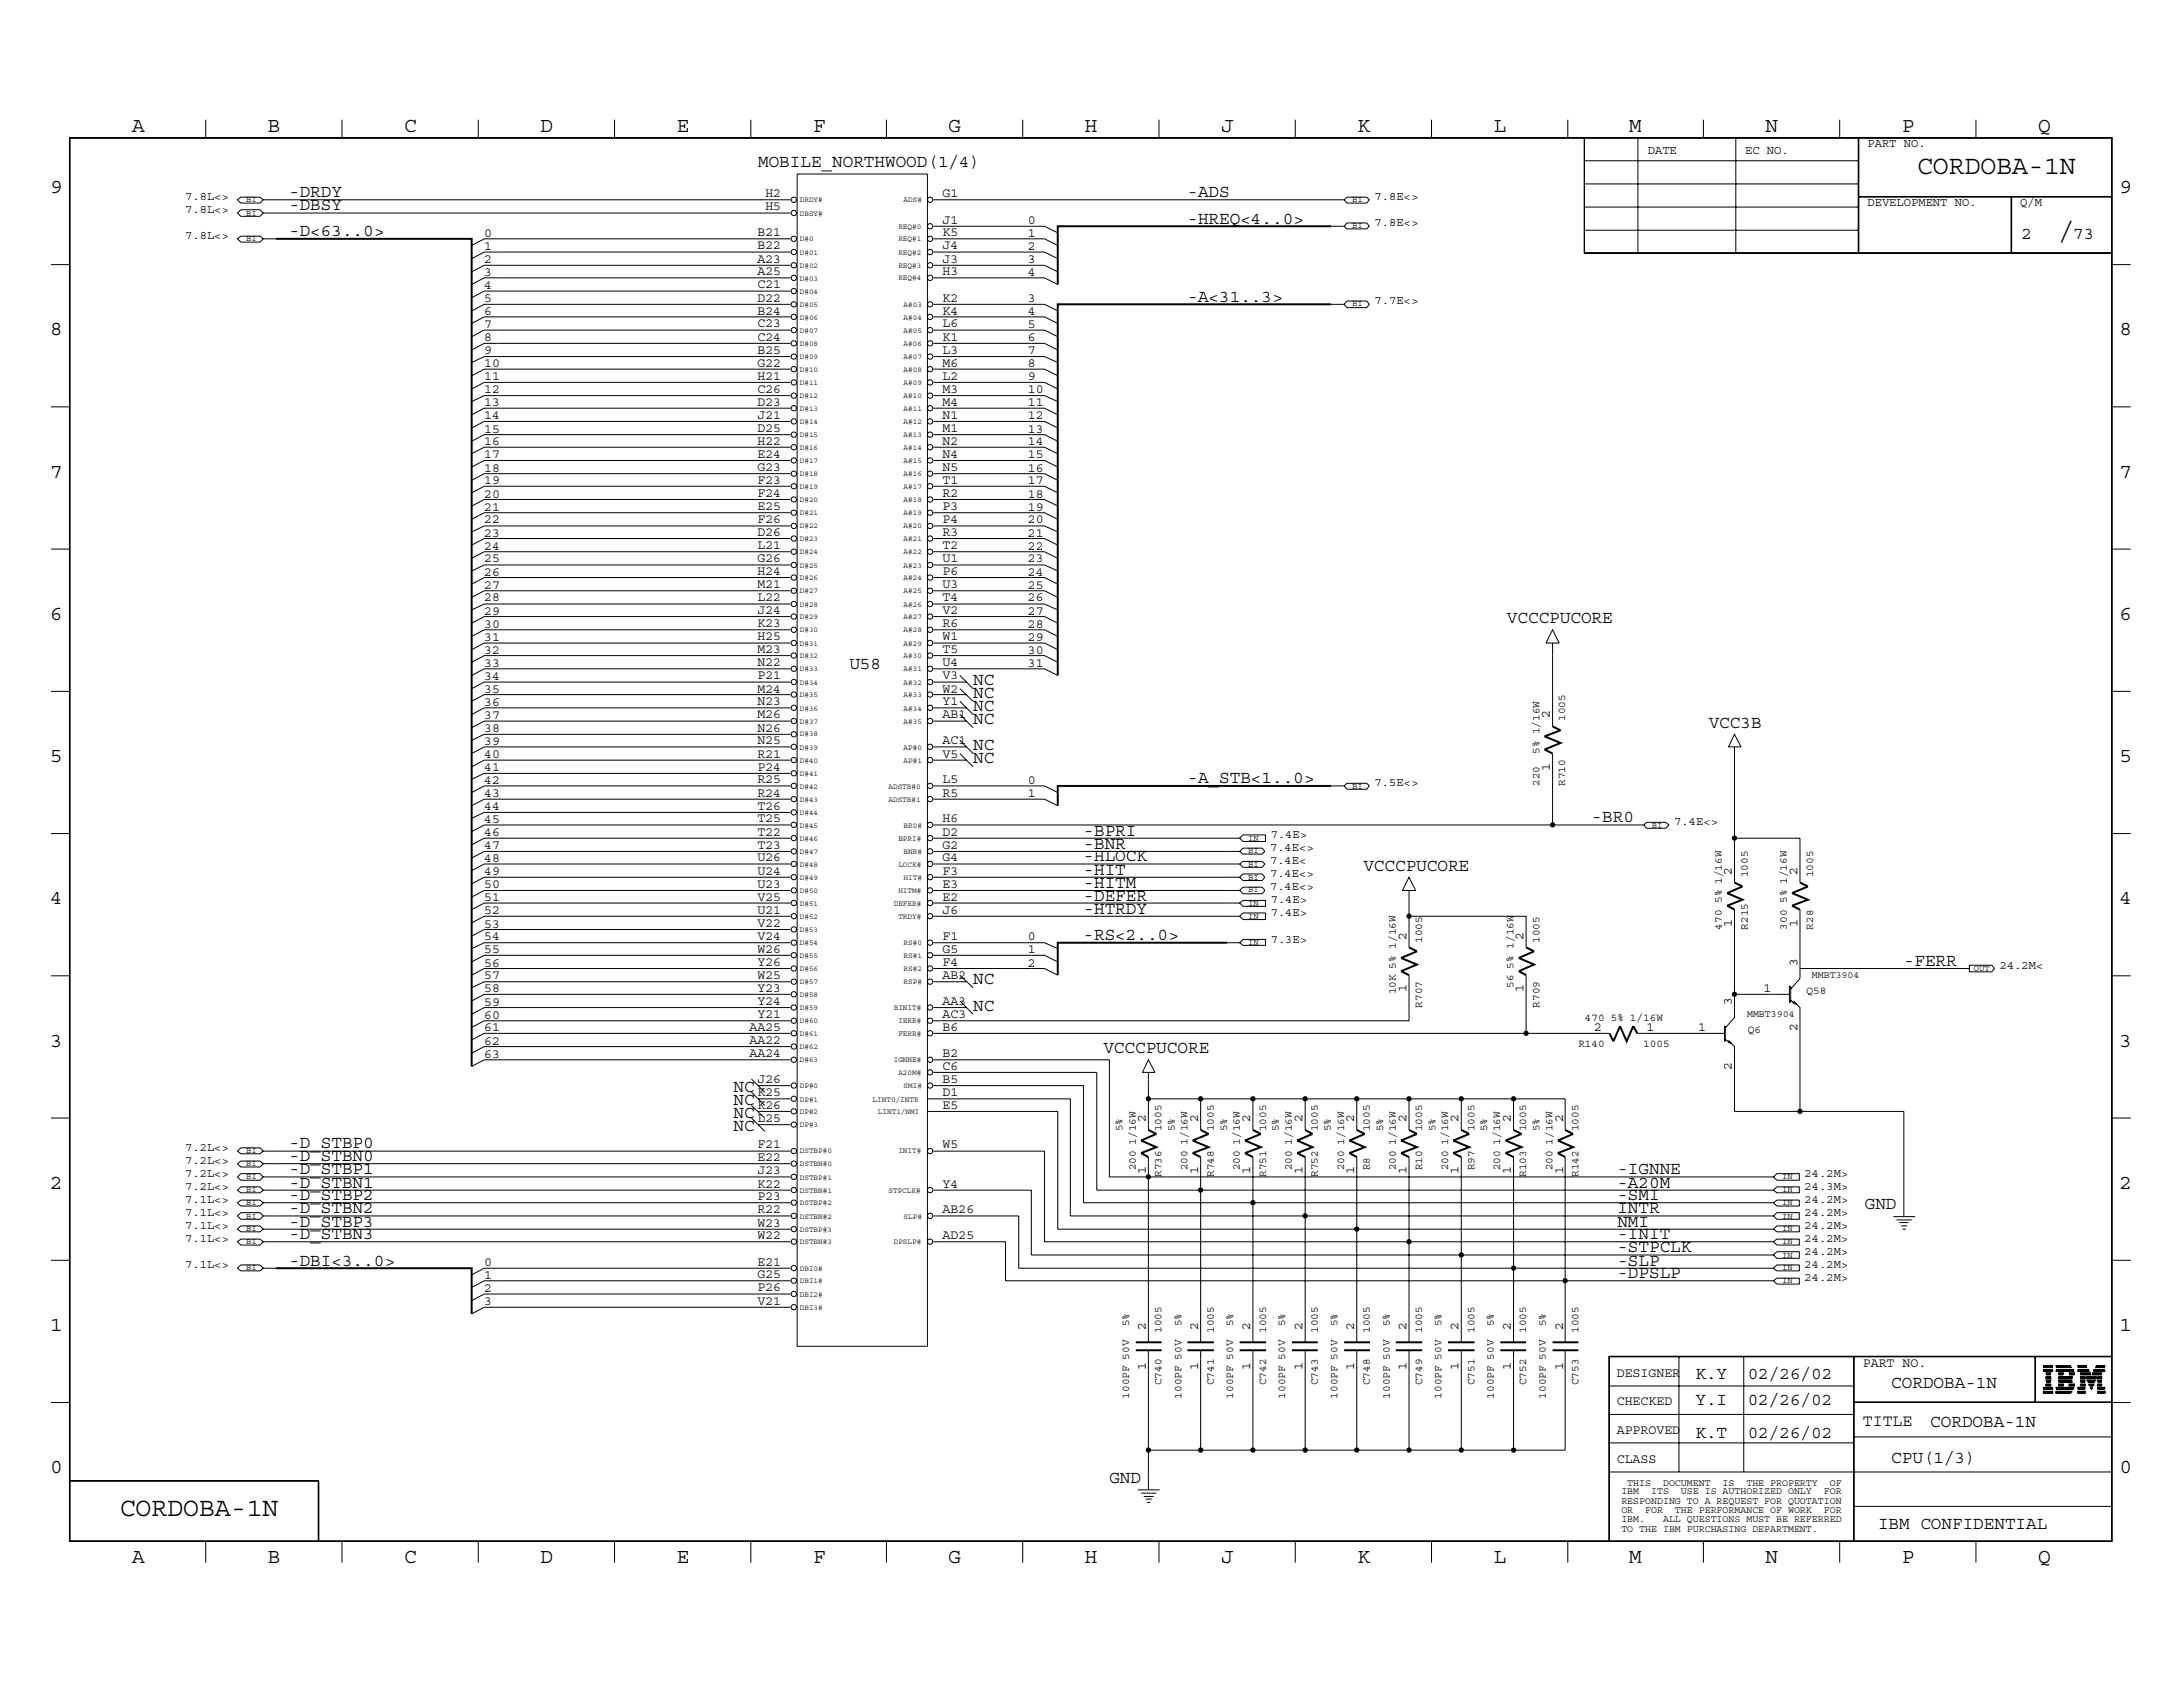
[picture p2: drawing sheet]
<svg xmlns="http://www.w3.org/2000/svg" width="279mm" height="216mm" viewBox="0 0 279 216" stroke-linecap="round" stroke-linejoin="round" font-family="sans-serif">
<defs><g id="words">
<g font-size="3.4">
<text x="245.4" y="22.3">CORDOBA-1N</text>
<text x="263.5" y="30.6">/</text>
<text x="15.3" y="194">CORDOBA-1N</text>
</g>
<g font-size="2.7">
<text x="16.9" y="16.9">A</text>
<text x="34.3" y="16.9">B</text>
<text x="51.7" y="16.9">C</text>
<text x="69.2" y="16.9">D</text>
<text x="86.6" y="16.9">E</text>
<text x="104.1" y="16.9">F</text>
<text x="121.4" y="16.9">G</text>
<text x="138.9" y="16.9">H</text>
<text x="156.3" y="16.9">J</text>
<text x="173.7" y="16.9">K</text>
<text x="191.2" y="16.9">L</text>
<text x="208.5" y="16.9">M</text>
<text x="226" y="16.9">N</text>
<text x="243.4" y="16.9">P</text>
<text x="260.9" y="16.9">Q</text>
<text x="6.4" y="24.7">9</text>
<text x="271.3" y="24.7">9</text>
<text x="6.4" y="42.9">8</text>
<text x="271.3" y="42.9">8</text>
<text x="6.4" y="61.1">7</text>
<text x="271.3" y="61.1">7</text>
<text x="6.4" y="79.3">6</text>
<text x="271.3" y="79.3">6</text>
<text x="6.4" y="97.5">5</text>
<text x="271.3" y="97.5">5</text>
<text x="6.4" y="115.7">4</text>
<text x="271.3" y="115.7">4</text>
<text x="6.4" y="133.9">3</text>
<text x="271.3" y="133.9">3</text>
<text x="6.4" y="152.1">2</text>
<text x="271.3" y="152.1">2</text>
<text x="6.4" y="170.3">1</text>
<text x="271.3" y="170.4">1</text>
<text x="6.4" y="188.6">0</text>
<text x="271.3" y="188.6">0</text>
<text x="16.9" y="200">A</text>
<text x="34.3" y="200">B</text>
<text x="51.7" y="200">C</text>
<text x="69.2" y="200">D</text>
<text x="86.6" y="200">E</text>
<text x="104.1" y="200">F</text>
<text x="121.4" y="200">G</text>
<text x="138.9" y="200">H</text>
<text x="156.3" y="200">J</text>
<text x="173.7" y="200">K</text>
<text x="191.2" y="200">L</text>
<text x="208.5" y="200">M</text>
<text x="226" y="200">N</text>
<text x="243.4" y="200">P</text>
<text x="260.9" y="200">Q</text>
</g>
<g font-size="2.3">
<text x="97" y="21.4">MOBILE_NORTHWOOD(1/4)</text>
<text x="37" y="25.2">-DRDY</text>
<text x="37" y="26.9">-DBSY</text>
<text x="152" y="25.2">-ADS</text>
<text x="152" y="28.6">-HREQ&lt;4..0&gt;</text>
<text x="37" y="30.2">-D&lt;63..0&gt;</text>
<text x="258.7" y="30.6">2</text>
<text x="265.3" y="30.6">73</text>
<text x="152" y="38.6">-A&lt;31..3&gt;</text>
<text x="192.9" y="79.8">VCCCPUCORE</text>
<text x="108.7" y="85.6">U58</text>
<text x="124.5" y="89.3">NC</text>
<text x="124.5" y="87.6">NC</text>
<text x="124.5" y="91">NC</text>
<text x="124.5" y="92.7">NC</text>
<text x="218.7" y="93.1">VCC3B</text>
<text x="124.5" y="96">NC</text>
<text x="124.5" y="97.7">NC</text>
<text x="152" y="100.2">-A_STB&lt;1..0&gt;</text>
<text x="138.7" y="106.9">-BPRI</text>
<text x="203.7" y="105.2">-BR0</text>
<text x="138.7" y="113.6">-HITM</text>
<text x="138.7" y="111.9">-HIT</text>
<text x="138.7" y="110.2">-HLOCK</text>
<text x="138.7" y="108.6">-BNR</text>
<text x="174.5" y="111.4">VCCCPUCORE</text>
<text x="138.7" y="116.9">-HTRDY</text>
<text x="138.7" y="115.3">-DEFER</text>
<text x="124.5" y="126">NC</text>
<text x="138.7" y="120.3">-RS&lt;2..0&gt;</text>
<text x="243.7" y="123.6">-FERR</text>
<text x="124.5" y="129.4">NC</text>
<text x="141.2" y="134.8">VCCCPUCORE</text>
<text x="93.9" y="141.4">NC</text>
<text x="93.9" y="143.1">NC</text>
<text x="93.9" y="139.8">NC</text>
<text x="37" y="148.6">-D_STBN0</text>
<text x="37" y="147">-D_STBP0</text>
<text x="93.9" y="144.8">NC</text>
<text x="37" y="155.3">-D_STBN2</text>
<text x="37" y="153.6">-D_STBP2</text>
<text x="37" y="152">-D_STBN1</text>
<text x="37" y="150.3">-D_STBP1</text>
<text x="207" y="155.3">INTR</text>
<text x="207" y="153.6">-SMI</text>
<text x="207" y="152">-A20M</text>
<text x="207" y="150.3">-IGNNE</text>
<text x="238.7" y="154.8">GND</text>
<text x="37" y="157">-D_STBP3</text>
<text x="37" y="158.6">-D_STBN3</text>
<text x="37" y="162">-DBI&lt;3..0&gt;</text>
<text x="207" y="160.3">-STPCLK</text>
<text x="207" y="162">-SLP</text>
<text x="207" y="158.6">-INIT</text>
<text x="207" y="157">NMI</text>
<text x="207" y="163.6">-DPSLP</text>
<text x="217" y="176.4">K.Y</text>
<text x="217" y="179.7">Y.I</text>
<text x="223.7" y="176.4">02/26/02</text>
<text x="223.7" y="179.7">02/26/02</text>
<text x="242.1" y="177.6">CORDOBA-1N</text>
<text x="217" y="184">K.T</text>
<text x="223.7" y="184">02/26/02</text>
<text x="247.1" y="182.6">CORDOBA-1N</text>
<text x="142" y="189.8">GND</text>
<text x="242.1" y="187.3">CPU(1/3)</text>
<text x="240.4" y="195.7">IBM CONFIDENTIAL</text>
</g>
<text font-size="2.1" x="238.4" y="182.5">TITLE</text>
<g font-size="1.7">
<text x="98" y="25.2">H2</text>
<text x="98" y="26.9">H5</text>
<text x="120.6" y="25.2">G1</text>
<text x="120.6" y="28.6">J1</text>
<text x="131.6" y="28.7">0</text>
<text x="62" y="30.3">0</text>
<text x="62" y="33.7">2</text>
<text x="62" y="32">1</text>
<text x="62" y="35.3">3</text>
<text x="96.9" y="30.2">B21</text>
<text x="96.9" y="31.9">B22</text>
<text x="96.9" y="33.6">A23</text>
<text x="96.9" y="35.2">A25</text>
<text x="120.6" y="30.2">K5</text>
<text x="120.6" y="31.9">J4</text>
<text x="120.6" y="33.6">J3</text>
<text x="120.6" y="35.2">H3</text>
<text x="131.6" y="30.3">1</text>
<text x="131.6" y="32">2</text>
<text x="131.6" y="33.7">3</text>
<text x="131.6" y="35.3">4</text>
<text x="62" y="38.7">5</text>
<text x="62" y="37">4</text>
<text x="62" y="40.3">6</text>
<text x="62" y="42">7</text>
<text x="96.9" y="36.9">C21</text>
<text x="96.9" y="38.6">D22</text>
<text x="96.9" y="40.3">B24</text>
<text x="96.9" y="41.9">C23</text>
<text x="120.6" y="38.6">K2</text>
<text x="120.6" y="40.3">K4</text>
<text x="120.6" y="41.9">L6</text>
<text x="131.6" y="38.7">3</text>
<text x="131.6" y="40.3">4</text>
<text x="131.6" y="42">5</text>
<text x="62" y="47">10</text>
<text x="62" y="43.7">8</text>
<text x="62" y="45.3">9</text>
<text x="96.9" y="43.6">C24</text>
<text x="96.9" y="45.3">B25</text>
<text x="96.9" y="46.9">G22</text>
<text x="120.6" y="43.6">K1</text>
<text x="120.6" y="45.3">L3</text>
<text x="120.6" y="46.9">M6</text>
<text x="131.6" y="43.7">6</text>
<text x="131.6" y="45.3">7</text>
<text x="131.6" y="47">8</text>
<text x="62" y="48.7">11</text>
<text x="62" y="50.3">12</text>
<text x="62" y="52">13</text>
<text x="62" y="53.7">14</text>
<text x="96.9" y="48.6">H21</text>
<text x="96.9" y="50.3">C26</text>
<text x="96.9" y="51.9">D23</text>
<text x="96.9" y="53.6">J21</text>
<text x="120.6" y="48.6">L2</text>
<text x="120.6" y="50.3">M3</text>
<text x="120.6" y="51.9">M4</text>
<text x="120.6" y="53.6">N1</text>
<text x="131.6" y="50.3">10</text>
<text x="131.6" y="48.7">9</text>
<text x="131.6" y="52">11</text>
<text x="131.6" y="53.7">12</text>
<text x="62" y="55.4">15</text>
<text x="62" y="57">16</text>
<text x="62" y="58.7">17</text>
<text x="96.9" y="55.3">D25</text>
<text x="96.9" y="56.9">H22</text>
<text x="96.9" y="58.6">E24</text>
<text x="120.6" y="55.3">M1</text>
<text x="120.6" y="56.9">N2</text>
<text x="120.6" y="58.6">N4</text>
<text x="131.6" y="55.4">13</text>
<text x="131.6" y="57">14</text>
<text x="131.6" y="58.7">15</text>
<text x="62" y="60.4">18</text>
<text x="62" y="63.7">20</text>
<text x="62" y="62">19</text>
<text x="62" y="65.4">21</text>
<text x="96.9" y="60.3">G23</text>
<text x="96.9" y="62">F23</text>
<text x="96.9" y="63.6">F24</text>
<text x="96.9" y="65.3">E25</text>
<text x="120.6" y="60.3">N5</text>
<text x="120.6" y="62">T1</text>
<text x="120.6" y="63.6">R2</text>
<text x="120.6" y="65.3">P3</text>
<text x="131.6" y="60.4">16</text>
<text x="131.6" y="63.7">18</text>
<text x="131.6" y="62">17</text>
<text x="131.6" y="65.4">19</text>
<text x="62" y="67">22</text>
<text x="62" y="68.7">23</text>
<text x="62" y="70.4">24</text>
<text x="62" y="72">25</text>
<text x="96.9" y="67">F26</text>
<text x="96.9" y="68.6">D26</text>
<text x="96.9" y="70.3">L21</text>
<text x="96.9" y="72">G26</text>
<text x="120.6" y="67">P4</text>
<text x="120.6" y="68.6">R3</text>
<text x="120.6" y="70.3">T2</text>
<text x="120.6" y="72">U1</text>
<text x="131.6" y="68.7">21</text>
<text x="131.6" y="67">20</text>
<text x="131.6" y="72">23</text>
<text x="131.6" y="70.4">22</text>
<text x="62" y="73.7">26</text>
<text x="62" y="75.4">27</text>
<text x="62" y="77">28</text>
<text x="96.9" y="73.6">H24</text>
<text x="96.9" y="75.3">M21</text>
<text x="96.9" y="77">L22</text>
<text x="120.6" y="73.6">P6</text>
<text x="120.6" y="75.3">U3</text>
<text x="120.6" y="77">T4</text>
<text x="131.6" y="73.7">24</text>
<text x="131.6" y="75.4">25</text>
<text x="131.6" y="77">26</text>
<text x="62" y="78.7">29</text>
<text x="62" y="80.3">30</text>
<text x="62" y="82">31</text>
<text x="62" y="83.7">32</text>
<text x="96.9" y="78.6">J24</text>
<text x="96.9" y="80.3">K23</text>
<text x="96.9" y="82">H25</text>
<text x="96.9" y="83.6">M23</text>
<text x="120.6" y="78.6">V2</text>
<text x="120.6" y="80.3">R6</text>
<text x="120.6" y="82">W1</text>
<text x="120.6" y="83.6">T5</text>
<text x="131.6" y="80.3">28</text>
<text x="131.6" y="78.7">27</text>
<text x="131.6" y="82">29</text>
<text x="131.6" y="83.7">30</text>
<text x="62" y="85.3">33</text>
<text x="62" y="87">34</text>
<text x="62" y="88.6">35</text>
<text x="96.9" y="85.3">N22</text>
<text x="96.9" y="87">P21</text>
<text x="96.9" y="88.6">M24</text>
<text x="120.6" y="85.3">U4</text>
<text x="120.6" y="87">V3</text>
<text x="120.6" y="88.6">W2</text>
<text x="131.6" y="85.3">31</text>
<text x="62" y="90.3">36</text>
<text x="62" y="92">37</text>
<text x="62" y="93.6">38</text>
<text x="62" y="95.3">39</text>
<text x="96.9" y="90.3">N23</text>
<text x="96.9" y="91.9">M26</text>
<text x="96.9" y="93.6">N26</text>
<text x="96.9" y="95.3">N25</text>
<text x="120.6" y="90.3">Y1</text>
<text x="120.6" y="92">AB1</text>
<text x="120.6" y="95.3">AC1</text>
<text x="198.4" y="91.9" transform="rotate(-90 198.4 91.9)">2</text>
<text x="62" y="98.6">41</text>
<text x="62" y="97">40</text>
<text x="62" y="100.3">42</text>
<text x="96.9" y="96.9">R21</text>
<text x="96.9" y="98.6">P24</text>
<text x="96.9" y="100.2">R25</text>
<text x="96.9" y="101.9">R24</text>
<text x="120.6" y="96.9">V5</text>
<text x="120.6" y="100.2">L5</text>
<text x="120.6" y="101.9">R5</text>
<text x="131.6" y="100.3">0</text>
<text x="198.4" y="98.6" transform="rotate(-90 198.4 98.6)">1</text>
<text x="62" y="102">43</text>
<text x="62" y="107">46</text>
<text x="62" y="103.7">44</text>
<text x="62" y="105.3">45</text>
<text x="96.9" y="103.6">T26</text>
<text x="96.9" y="105.2">T25</text>
<text x="96.9" y="106.9">T22</text>
<text x="120.6" y="105.2">H6</text>
<text x="120.6" y="106.9">D2</text>
<text x="131.6" y="102">1</text>
<text x="62" y="108.7">47</text>
<text x="62" y="110.3">48</text>
<text x="62" y="112">49</text>
<text x="62" y="113.7">50</text>
<text x="96.9" y="108.6">T23</text>
<text x="96.9" y="110.2">U26</text>
<text x="96.9" y="111.9">U24</text>
<text x="96.9" y="113.6">U23</text>
<text x="120.6" y="108.6">G2</text>
<text x="120.6" y="110.2">G4</text>
<text x="120.6" y="111.9">F3</text>
<text x="120.6" y="113.6">E3</text>
<text x="221.7" y="111.9" transform="rotate(-90 221.7 111.9)">2</text>
<text x="230" y="111.9" transform="rotate(-90 230 111.9)">2</text>
<text x="62" y="115.3">51</text>
<text x="62" y="117">52</text>
<text x="62" y="118.7">53</text>
<text x="96.9" y="115.3">V25</text>
<text x="96.9" y="116.9">U21</text>
<text x="96.9" y="118.6">V22</text>
<text x="120.6" y="115.3">E2</text>
<text x="120.6" y="116.9">J6</text>
<text x="221.7" y="118.6" transform="rotate(-90 221.7 118.6)">1</text>
<text x="230" y="118.6" transform="rotate(-90 230 118.6)">1</text>
<text x="62" y="120.3">54</text>
<text x="62" y="122">55</text>
<text x="62" y="123.7">56</text>
<text x="62" y="125.3">57</text>
<text x="96.9" y="123.6">Y26</text>
<text x="96.9" y="125.3">W25</text>
<text x="96.9" y="120.3">V24</text>
<text x="96.9" y="121.9">W26</text>
<text x="120.6" y="120.3">F1</text>
<text x="120.6" y="121.9">G5</text>
<text x="120.6" y="123.6">F4</text>
<text x="120.6" y="125.3">AB2</text>
<text x="131.6" y="120.3">0</text>
<text x="131.6" y="122">1</text>
<text x="131.6" y="123.7">2</text>
<text x="180" y="120.3" transform="rotate(-90 180 120.3)">2</text>
<text x="195" y="120.3" transform="rotate(-90 195 120.3)">2</text>
<text x="230" y="123.6" transform="rotate(-90 230 123.6)">3</text>
<text x="62" y="127">58</text>
<text x="62" y="128.7">59</text>
<text x="62" y="130.4">60</text>
<text x="62" y="132">61</text>
<text x="95.9" y="131.9">AA25</text>
<text x="96.9" y="126.9">Y23</text>
<text x="96.9" y="128.6">Y24</text>
<text x="96.9" y="130.3">Y21</text>
<text x="120.6" y="128.6">AA3</text>
<text x="120.6" y="130.3">AC3</text>
<text x="120.6" y="131.9">B6</text>
<text x="180" y="127" transform="rotate(-90 180 127)">1</text>
<text x="195" y="127" transform="rotate(-90 195 127)">1</text>
<text x="204" y="131.9">2</text>
<text x="210.7" y="131.9">1</text>
<text x="217.3" y="131.9">1</text>
<text x="221.7" y="128.6" transform="rotate(-90 221.7 128.6)">3</text>
<text x="225.7" y="126.9">1</text>
<text x="230" y="132" transform="rotate(-90 230 132)">2</text>
<text x="62" y="133.7">62</text>
<text x="62" y="135.4">63</text>
<text x="95.9" y="133.6">AA22</text>
<text x="95.9" y="135.3">AA24</text>
<text x="120.6" y="135.3">B2</text>
<text x="120.6" y="136.9">C6</text>
<text x="221.7" y="137" transform="rotate(-90 221.7 137)">2</text>
<text x="96.9" y="138.6">J26</text>
<text x="96.9" y="140.3">K25</text>
<text x="96.9" y="142">K26</text>
<text x="96.9" y="143.6">L25</text>
<text x="120.6" y="138.6">B5</text>
<text x="120.6" y="140.3">D1</text>
<text x="120.6" y="142">E5</text>
<text x="146.6" y="143.6" transform="rotate(-90 146.6 143.6)">2</text>
<text x="153.3" y="143.6" transform="rotate(-90 153.3 143.6)">2</text>
<text x="160" y="143.6" transform="rotate(-90 160 143.6)">2</text>
<text x="166.7" y="143.6" transform="rotate(-90 166.7 143.6)">2</text>
<text x="173.3" y="143.6" transform="rotate(-90 173.3 143.6)">2</text>
<text x="180" y="143.6" transform="rotate(-90 180 143.6)">2</text>
<text x="186.7" y="143.6" transform="rotate(-90 186.7 143.6)">2</text>
<text x="193.4" y="143.6" transform="rotate(-90 193.4 143.6)">2</text>
<text x="200.1" y="143.6" transform="rotate(-90 200.1 143.6)">2</text>
<text x="96.9" y="147">F21</text>
<text x="96.9" y="148.6">E22</text>
<text x="120.6" y="147">W5</text>
<text x="96.9" y="150.3">J23</text>
<text x="96.9" y="152">K22</text>
<text x="96.9" y="153.6">P23</text>
<text x="96.9" y="155.3">R22</text>
<text x="120.6" y="152">Y4</text>
<text x="120.6" y="155.3">AB26</text>
<text x="146.6" y="150.3" transform="rotate(-90 146.6 150.3)">1</text>
<text x="153.3" y="150.3" transform="rotate(-90 153.3 150.3)">1</text>
<text x="160" y="150.3" transform="rotate(-90 160 150.3)">1</text>
<text x="166.7" y="150.3" transform="rotate(-90 166.7 150.3)">1</text>
<text x="173.3" y="150.3" transform="rotate(-90 173.3 150.3)">1</text>
<text x="180" y="150.3" transform="rotate(-90 180 150.3)">1</text>
<text x="186.7" y="150.3" transform="rotate(-90 186.7 150.3)">1</text>
<text x="193.4" y="150.3" transform="rotate(-90 193.4 150.3)">1</text>
<text x="200.1" y="150.3" transform="rotate(-90 200.1 150.3)">1</text>
<text x="96.9" y="157">W23</text>
<text x="96.9" y="158.6">W22</text>
<text x="96.9" y="162">E21</text>
<text x="120.6" y="158.6">AD25</text>
<text x="62" y="162.1">0</text>
<text x="62" y="163.7">1</text>
<text x="62" y="165.4">2</text>
<text x="62" y="167">3</text>
<text x="96.9" y="163.6">G25</text>
<text x="96.9" y="165.3">P26</text>
<text x="96.9" y="167">V21</text>
<text x="146.6" y="170.3" transform="rotate(-90 146.6 170.3)">2</text>
<text x="153.3" y="170.3" transform="rotate(-90 153.3 170.3)">2</text>
<text x="160" y="170.3" transform="rotate(-90 160 170.3)">2</text>
<text x="166.7" y="170.3" transform="rotate(-90 166.7 170.3)">2</text>
<text x="173.3" y="170.3" transform="rotate(-90 173.3 170.3)">2</text>
<text x="180" y="170.3" transform="rotate(-90 180 170.3)">2</text>
<text x="186.7" y="170.3" transform="rotate(-90 186.7 170.3)">2</text>
<text x="193.4" y="170.3" transform="rotate(-90 193.4 170.3)">2</text>
<text x="200.1" y="170.3" transform="rotate(-90 200.1 170.3)">2</text>
<text x="146.6" y="175.3" transform="rotate(-90 146.6 175.3)">1</text>
<text x="153.3" y="175.3" transform="rotate(-90 153.3 175.3)">1</text>
<text x="160" y="175.3" transform="rotate(-90 160 175.3)">1</text>
<text x="166.7" y="175.3" transform="rotate(-90 166.7 175.3)">1</text>
<text x="173.3" y="175.3" transform="rotate(-90 173.3 175.3)">1</text>
<text x="180" y="175.3" transform="rotate(-90 180 175.3)">1</text>
<text x="186.7" y="175.3" transform="rotate(-90 186.7 175.3)">1</text>
<text x="193.4" y="175.3" transform="rotate(-90 193.4 175.3)">1</text>
<text x="200.1" y="175.3" transform="rotate(-90 200.1 175.3)">1</text>
<text x="206.9" y="176.2">DESIGNER</text>
<text x="206.9" y="179.8">CHECKED</text>
<text x="238.4" y="175">PART NO.</text>
<text x="206.9" y="183.6">APPROVED</text>
<text x="206.9" y="187.2">CLASS</text>
</g>
<g font-size="1.6">
<text x="210.9" y="19.7">DATE</text>
<text x="223.4" y="19.7">EC NO.</text>
<text x="239" y="18.8">PART NO.</text>
<text x="23.7" y="25.6">7.8L&lt;&gt;</text>
<text x="23.7" y="27.3">7.8L&lt;&gt;</text>
<text x="175.9" y="25.6">7.8E&lt;&gt;</text>
<text x="175.9" y="29">7.8E&lt;&gt;</text>
<text x="239" y="26.3">DEVELOPMENT NO.</text>
<text x="258.6" y="26.3">Q/M</text>
<text x="23.7" y="30.6">7.8L&lt;&gt;</text>
<text x="175.9" y="38.9">7.7E&lt;&gt;</text>
<text x="175.9" y="100.6">7.5E&lt;&gt;</text>
<text x="162.6" y="107.3">7.4E&gt;</text>
<text x="214.3" y="105.6">7.4E&lt;&gt;</text>
<text x="162.6" y="114">7.4E&lt;&gt;</text>
<text x="162.6" y="112.3">7.4E&lt;&gt;</text>
<text x="162.6" y="110.6">7.4E&lt;</text>
<text x="162.6" y="109">7.4E&lt;&gt;</text>
<text x="162.6" y="117.3">7.4E&gt;</text>
<text x="162.6" y="115.6">7.4E&gt;</text>
<text x="162.6" y="120.7">7.3E&gt;</text>
<text x="255.9" y="124">24.2M&lt;</text>
<text x="23.7" y="148.9">7.2L&lt;&gt;</text>
<text x="23.7" y="147.3">7.2L&lt;&gt;</text>
<text x="23.7" y="155.6">7.1L&lt;&gt;</text>
<text x="23.7" y="153.9">7.1L&lt;&gt;</text>
<text x="23.7" y="152.3">7.2L&lt;&gt;</text>
<text x="23.7" y="150.6">7.2L&lt;&gt;</text>
<text x="231" y="155.6">24.2M&gt;</text>
<text x="231" y="153.9">24.2M&gt;</text>
<text x="231" y="152.3">24.3M&gt;</text>
<text x="231" y="150.6">24.2M&gt;</text>
<text x="23.7" y="157.3">7.1L&lt;&gt;</text>
<text x="23.7" y="158.9">7.1L&lt;&gt;</text>
<text x="231" y="160.6">24.2M&gt;</text>
<text x="231" y="158.9">24.2M&gt;</text>
<text x="231" y="157.3">24.2M&gt;</text>
<text x="23.7" y="162.3">7.1L&lt;&gt;</text>
<text x="231" y="162.3">24.2M&gt;</text>
<text x="231" y="163.9">24.2M&gt;</text>
</g>
<g font-size="1.4">
<text x="200.3" y="92.3" transform="rotate(-90 200.3 92.3)">1005</text>
<text x="197" y="100.6" transform="rotate(-90 197 100.6)">220</text>
<text x="197" y="96.4" transform="rotate(-90 197 96.4)">5% 1/16W</text>
<text x="200.3" y="100.6" transform="rotate(-90 200.3 100.6)">R710</text>
<text x="223.7" y="112.3" transform="rotate(-90 223.7 112.3)">1005</text>
<text x="232.1" y="112.3" transform="rotate(-90 232.1 112.3)">1005</text>
<text x="220.4" y="119" transform="rotate(-90 220.4 119)">470</text>
<text x="220.4" y="115.6" transform="rotate(-90 220.4 115.6)">5% 1/16W</text>
<text x="223.7" y="119" transform="rotate(-90 223.7 119)">R215</text>
<text x="228.7" y="119" transform="rotate(-90 228.7 119)">300</text>
<text x="228.7" y="115.6" transform="rotate(-90 228.7 115.6)">5% 1/16W</text>
<text x="232.1" y="119" transform="rotate(-90 232.1 119)">R28</text>
<text x="182" y="120.6" transform="rotate(-90 182 120.6)">1005</text>
<text x="193.7" y="124" transform="rotate(-90 193.7 124)">5% 1/16W</text>
<text x="197" y="120.6" transform="rotate(-90 197 120.6)">1005</text>
<text x="178.6" y="127.3" transform="rotate(-90 178.6 127.3)">10K 5% 1/16W</text>
<text x="182" y="128.9" transform="rotate(-90 182 128.9)">R707</text>
<text x="193.7" y="126.4" transform="rotate(-90 193.7 126.4)">56</text>
<text x="197" y="128.9" transform="rotate(-90 197 128.9)">R709</text>
<text x="202.9" y="130.6">470</text>
<text x="206.2" y="130.6">5% 1/16W</text>
<text x="231.2" y="127.3">Q58</text>
<text x="202" y="133.9">R140</text>
<text x="210.3" y="133.9">1005</text>
<text x="223.7" y="132.2">Q6</text>
<text x="143.7" y="144.8" transform="rotate(-90 143.7 144.8)">5%</text>
<text x="145.4" y="149.8" transform="rotate(-90 145.4 149.8)">200</text>
<text x="145.4" y="146.5" transform="rotate(-90 145.4 146.5)">1/16W</text>
<text x="148.7" y="144.8" transform="rotate(-90 148.7 144.8)">1005</text>
<text x="150.4" y="144.8" transform="rotate(-90 150.4 144.8)">5%</text>
<text x="152" y="149.8" transform="rotate(-90 152 149.8)">200</text>
<text x="152" y="146.5" transform="rotate(-90 152 146.5)">1/16W</text>
<text x="155.4" y="144.8" transform="rotate(-90 155.4 144.8)">1005</text>
<text x="157.1" y="144.8" transform="rotate(-90 157.1 144.8)">5%</text>
<text x="158.7" y="149.8" transform="rotate(-90 158.7 149.8)">200</text>
<text x="158.7" y="146.5" transform="rotate(-90 158.7 146.5)">1/16W</text>
<text x="162.1" y="144.8" transform="rotate(-90 162.1 144.8)">1005</text>
<text x="163.7" y="144.8" transform="rotate(-90 163.7 144.8)">5%</text>
<text x="165.4" y="149.8" transform="rotate(-90 165.4 149.8)">200</text>
<text x="165.4" y="146.5" transform="rotate(-90 165.4 146.5)">1/16W</text>
<text x="168.7" y="144.8" transform="rotate(-90 168.7 144.8)">1005</text>
<text x="170.3" y="144.8" transform="rotate(-90 170.3 144.8)">5%</text>
<text x="172" y="149.8" transform="rotate(-90 172 149.8)">200</text>
<text x="172" y="146.5" transform="rotate(-90 172 146.5)">1/16W</text>
<text x="175.3" y="144.8" transform="rotate(-90 175.3 144.8)">1005</text>
<text x="175.3" y="149.8" transform="rotate(-90 175.3 149.8)">R8</text>
<text x="177" y="144.8" transform="rotate(-90 177 144.8)">5%</text>
<text x="178.6" y="149.8" transform="rotate(-90 178.6 149.8)">200</text>
<text x="178.6" y="146.5" transform="rotate(-90 178.6 146.5)">1/16W</text>
<text x="182" y="149.8" transform="rotate(-90 182 149.8)">R10</text>
<text x="182" y="144.8" transform="rotate(-90 182 144.8)">1005</text>
<text x="183.7" y="144.8" transform="rotate(-90 183.7 144.8)">5%</text>
<text x="185.3" y="149.8" transform="rotate(-90 185.3 149.8)">200</text>
<text x="185.3" y="146.5" transform="rotate(-90 185.3 146.5)">1/16W</text>
<text x="188.7" y="149.8" transform="rotate(-90 188.7 149.8)">R97</text>
<text x="188.7" y="144.8" transform="rotate(-90 188.7 144.8)">1005</text>
<text x="190.3" y="144.8" transform="rotate(-90 190.3 144.8)">5%</text>
<text x="192" y="149.8" transform="rotate(-90 192 149.8)">200</text>
<text x="192" y="146.5" transform="rotate(-90 192 146.5)">1/16W</text>
<text x="195.3" y="144.8" transform="rotate(-90 195.3 144.8)">1005</text>
<text x="197" y="144.8" transform="rotate(-90 197 144.8)">5%</text>
<text x="198.7" y="149.8" transform="rotate(-90 198.7 149.8)">200</text>
<text x="198.7" y="146.5" transform="rotate(-90 198.7 146.5)">1/16W</text>
<text x="202" y="144.8" transform="rotate(-90 202 144.8)">1005</text>
<text x="148.7" y="150.6" transform="rotate(-90 148.7 150.6)">R736</text>
<text x="155.4" y="150.6" transform="rotate(-90 155.4 150.6)">R748</text>
<text x="162.1" y="150.6" transform="rotate(-90 162.1 150.6)">R751</text>
<text x="168.7" y="150.6" transform="rotate(-90 168.7 150.6)">R752</text>
<text x="195.3" y="150.6" transform="rotate(-90 195.3 150.6)">R103</text>
<text x="202" y="150.6" transform="rotate(-90 202 150.6)">R142</text>
<text x="144.5" y="169.8" transform="rotate(-90 144.5 169.8)">5%</text>
<text x="148.7" y="170.6" transform="rotate(-90 148.7 170.6)">1005</text>
<text x="151.2" y="169.8" transform="rotate(-90 151.2 169.8)">5%</text>
<text x="155.4" y="170.6" transform="rotate(-90 155.4 170.6)">1005</text>
<text x="157.8" y="169.8" transform="rotate(-90 157.8 169.8)">5%</text>
<text x="162.1" y="170.6" transform="rotate(-90 162.1 170.6)">1005</text>
<text x="164.5" y="169.8" transform="rotate(-90 164.5 169.8)">5%</text>
<text x="168.7" y="170.6" transform="rotate(-90 168.7 170.6)">1005</text>
<text x="171.2" y="169.8" transform="rotate(-90 171.2 169.8)">5%</text>
<text x="175.3" y="170.6" transform="rotate(-90 175.3 170.6)">1005</text>
<text x="177.9" y="169.8" transform="rotate(-90 177.9 169.8)">5%</text>
<text x="182" y="170.6" transform="rotate(-90 182 170.6)">1005</text>
<text x="184.5" y="169.8" transform="rotate(-90 184.5 169.8)">5%</text>
<text x="188.7" y="170.6" transform="rotate(-90 188.7 170.6)">1005</text>
<text x="191.2" y="169.8" transform="rotate(-90 191.2 169.8)">5%</text>
<text x="195.3" y="170.6" transform="rotate(-90 195.3 170.6)">1005</text>
<text x="197.9" y="169.8" transform="rotate(-90 197.9 169.8)">5%</text>
<text x="202" y="170.6" transform="rotate(-90 202 170.6)">1005</text>
<text x="144.5" y="179" transform="rotate(-90 144.5 179)">100PF 50V</text>
<text x="148.7" y="177.3" transform="rotate(-90 148.7 177.3)">C740</text>
<text x="151.2" y="179" transform="rotate(-90 151.2 179)">100PF 50V</text>
<text x="155.4" y="177.3" transform="rotate(-90 155.4 177.3)">C741</text>
<text x="157.8" y="179" transform="rotate(-90 157.8 179)">100PF 50V</text>
<text x="162.1" y="177.3" transform="rotate(-90 162.1 177.3)">C742</text>
<text x="164.5" y="179" transform="rotate(-90 164.5 179)">100PF 50V</text>
<text x="168.7" y="177.3" transform="rotate(-90 168.7 177.3)">C743</text>
<text x="171.2" y="179" transform="rotate(-90 171.2 179)">100PF 50V</text>
<text x="175.3" y="177.3" transform="rotate(-90 175.3 177.3)">C748</text>
<text x="177.9" y="179" transform="rotate(-90 177.9 179)">100PF 50V</text>
<text x="182" y="177.3" transform="rotate(-90 182 177.3)">C749</text>
<text x="184.5" y="179" transform="rotate(-90 184.5 179)">100PF 50V</text>
<text x="188.7" y="177.3" transform="rotate(-90 188.7 177.3)">C751</text>
<text x="191.2" y="179" transform="rotate(-90 191.2 179)">100PF 50V</text>
<text x="195.3" y="177.3" transform="rotate(-90 195.3 177.3)">C752</text>
<text x="197.9" y="179" transform="rotate(-90 197.9 179)">100PF 50V</text>
<text x="202" y="177.3" transform="rotate(-90 202 177.3)">C753</text>
</g>
<g font-size="1.3">
<text x="231.9" y="125.2">MMBT3904</text>
<text x="223.6" y="130.2">MMBT3904</text>
<text x="207.5" y="191.3">IBM</text>
<text x="208.3" y="190.2">THIS</text>
<text x="211.3" y="191.3">ITS</text>
<text x="212.9" y="190.2">DOCUMENT</text>
<text x="215.1" y="191.3">USE IS AUTHORIZED ONLY</text>
<text x="220.5" y="190.2">IS</text>
<text x="223.5" y="190.2">THE PROPERTY</text>
<text x="233.4" y="191.3">FOR</text>
<text x="234.2" y="190.2">OF</text>
<text x="207.5" y="192.5">RESPONDING TO A REQUEST FOR QUOTATION</text>
<text x="207.5" y="193.6">OR</text>
<text x="207.5" y="194.8">IBM.</text>
<text x="207.5" y="196">TO THE IBM PURCHASING DEPARTMENT.</text>
<text x="210.6" y="193.6">FOR</text>
<text x="212.9" y="194.8">ALL QUESTIONS MUST BE REFERRED</text>
<text x="214.4" y="193.6">THE PERFORMANCE OF WORK</text>
<text x="233.4" y="193.6">FOR</text>
</g>
<g font-size="1.1">
<text x="31.5" y="25.9">BI</text>
<text x="31.5" y="27.6">BI</text>
<text x="173.1" y="25.9">BI</text>
<text x="173.1" y="29.2">BI</text>
<text x="31.5" y="30.9">BI</text>
<text x="173.1" y="39.2">BI</text>
<text x="173.1" y="100.9">BI</text>
<text x="159.8" y="107.6">IN</text>
<text x="211.4" y="105.9">BI</text>
<text x="159.8" y="109.2">BI</text>
<text x="159.8" y="110.9">BI</text>
<text x="159.8" y="112.6">BI</text>
<text x="159.8" y="115.9">IN</text>
<text x="159.8" y="117.6">IN</text>
<text x="159.8" y="114.2">BI</text>
<text x="159.8" y="120.9">IN</text>
<text x="252.6" y="124.2">OUT</text>
<text x="31.5" y="149.3">BI</text>
<text x="31.5" y="147.6">BI</text>
<text x="31.5" y="150.9">BI</text>
<text x="31.5" y="154.3">BI</text>
<text x="31.5" y="156">BI</text>
<text x="31.5" y="152.6">BI</text>
<text x="228.1" y="150.9">IN</text>
<text x="228.1" y="152.6">IN</text>
<text x="228.1" y="156">IN</text>
<text x="228.1" y="154.3">IN</text>
<text x="31.5" y="157.6">BI</text>
<text x="31.5" y="159.3">BI</text>
<text x="228.1" y="159.3">IN</text>
<text x="228.1" y="161">IN</text>
<text x="228.1" y="157.6">IN</text>
<text x="31.5" y="162.6">BI</text>
<text x="228.1" y="164.3">IN</text>
<text x="228.1" y="162.6">IN</text>
</g>
<g font-size="1">
<text x="102.4" y="27.6">DBSY#</text>
<text x="102.4" y="25.9">DRDY#</text>
<text x="115" y="29.3">REQ#0</text>
<text x="115.7" y="25.9">ADS#</text>
<text x="102.4" y="35.9">D#03</text>
<text x="102.4" y="34.3">D#02</text>
<text x="102.4" y="32.6">D#01</text>
<text x="102.4" y="30.9">D#0</text>
<text x="115" y="35.9">REQ#4</text>
<text x="115" y="34.3">REQ#3</text>
<text x="115" y="32.6">REQ#2</text>
<text x="115" y="30.9">REQ#1</text>
<text x="102.4" y="40.9">D#06</text>
<text x="102.4" y="39.3">D#05</text>
<text x="102.4" y="37.6">D#04</text>
<text x="115.7" y="40.9">A#04</text>
<text x="115.7" y="39.3">A#03</text>
<text x="102.4" y="47.6">D#10</text>
<text x="102.4" y="45.9">D#09</text>
<text x="102.4" y="44.3">D#08</text>
<text x="102.4" y="42.6">D#07</text>
<text x="115.7" y="47.6">A#08</text>
<text x="115.7" y="45.9">A#07</text>
<text x="115.7" y="44.3">A#06</text>
<text x="115.7" y="42.6">A#05</text>
<text x="102.4" y="52.6">D#13</text>
<text x="102.4" y="51">D#12</text>
<text x="102.4" y="49.3">D#11</text>
<text x="115.7" y="52.6">A#11</text>
<text x="115.7" y="51">A#10</text>
<text x="115.7" y="49.3">A#09</text>
<text x="102.4" y="59.3">D#17</text>
<text x="102.4" y="57.6">D#16</text>
<text x="102.4" y="56">D#15</text>
<text x="102.4" y="54.3">D#14</text>
<text x="115.7" y="59.3">A#15</text>
<text x="115.7" y="57.6">A#14</text>
<text x="115.7" y="56">A#13</text>
<text x="115.7" y="54.3">A#12</text>
<text x="102.4" y="66">D#21</text>
<text x="102.4" y="64.3">D#20</text>
<text x="102.4" y="62.6">D#19</text>
<text x="102.4" y="61">D#18</text>
<text x="115.7" y="66">A#19</text>
<text x="115.7" y="64.3">A#18</text>
<text x="115.7" y="62.6">A#17</text>
<text x="115.7" y="61">A#16</text>
<text x="102.4" y="71">D#24</text>
<text x="102.4" y="69.3">D#23</text>
<text x="102.4" y="67.6">D#22</text>
<text x="115.7" y="70.9">A#22</text>
<text x="115.7" y="69.3">A#21</text>
<text x="115.7" y="67.6">A#20</text>
<text x="102.4" y="77.6">D#28</text>
<text x="102.4" y="75.9">D#27</text>
<text x="102.4" y="74.3">D#26</text>
<text x="102.4" y="72.6">D#25</text>
<text x="115.7" y="77.6">A#26</text>
<text x="115.7" y="75.9">A#25</text>
<text x="115.7" y="74.3">A#24</text>
<text x="115.7" y="72.6">A#23</text>
<text x="102.4" y="82.6">D#31</text>
<text x="102.4" y="80.9">D#30</text>
<text x="102.4" y="79.2">D#29</text>
<text x="115.7" y="82.6">A#29</text>
<text x="115.7" y="80.9">A#28</text>
<text x="115.7" y="79.2">A#27</text>
<text x="102.4" y="89.2">D#35</text>
<text x="102.4" y="87.6">D#34</text>
<text x="102.4" y="85.9">D#33</text>
<text x="102.4" y="84.2">D#32</text>
<text x="115.7" y="89.2">A#33</text>
<text x="115.7" y="87.6">A#32</text>
<text x="115.7" y="85.9">A#31</text>
<text x="115.7" y="84.2">A#30</text>
<text x="102.4" y="95.9">D#39</text>
<text x="102.4" y="94.2">D#38</text>
<text x="102.4" y="92.6">D#37</text>
<text x="102.4" y="90.9">D#36</text>
<text x="115.7" y="95.9">AP#0</text>
<text x="115.7" y="92.6">A#35</text>
<text x="115.7" y="90.9">A#34</text>
<text x="102.4" y="100.9">D#42</text>
<text x="102.4" y="99.3">D#41</text>
<text x="102.4" y="97.6">D#40</text>
<text x="113.7" y="100.9">ADSTB#0</text>
<text x="115.7" y="97.6">AP#1</text>
<text x="102.4" y="107.6">D#46</text>
<text x="102.4" y="105.9">D#45</text>
<text x="102.4" y="104.3">D#44</text>
<text x="102.4" y="102.6">D#43</text>
<text x="113.7" y="102.6">ADSTB#1</text>
<text x="115" y="107.6">BPRI#</text>
<text x="115.7" y="105.9">BR0#</text>
<text x="102.4" y="112.6">D#49</text>
<text x="102.4" y="110.9">D#48</text>
<text x="102.4" y="109.3">D#47</text>
<text x="115" y="110.9">LOCK#</text>
<text x="115.7" y="112.6">HIT#</text>
<text x="115.7" y="109.3">BNR#</text>
<text x="102.4" y="119.3">D#53</text>
<text x="102.4" y="117.6">D#52</text>
<text x="102.4" y="115.9">D#51</text>
<text x="102.4" y="114.3">D#50</text>
<text x="114.4" y="115.9">DEFER#</text>
<text x="115" y="117.6">TRDY#</text>
<text x="115" y="114.3">HITM#</text>
<text x="102.4" y="126">D#57</text>
<text x="102.4" y="124.3">D#56</text>
<text x="102.4" y="122.6">D#55</text>
<text x="102.4" y="120.9">D#54</text>
<text x="115.7" y="126">RSP#</text>
<text x="115.7" y="124.3">RS#2</text>
<text x="115.7" y="122.6">RS#1</text>
<text x="115.7" y="120.9">RS#0</text>
<text x="102.4" y="131">D#60</text>
<text x="102.4" y="129.3">D#59</text>
<text x="102.4" y="127.6">D#58</text>
<text x="114.4" y="129.3">BINIT#</text>
<text x="115" y="131">IERR#</text>
<text x="102.4" y="136">D#63</text>
<text x="102.4" y="134.3">D#62</text>
<text x="102.4" y="132.6">D#61</text>
<text x="114.4" y="136">IGNNE#</text>
<text x="115" y="137.6">A20M#</text>
<text x="115" y="132.6">FERR#</text>
<text x="102.4" y="142.6">DP#2</text>
<text x="102.4" y="141">DP#1</text>
<text x="102.4" y="139.3">DP#0</text>
<text x="111.7" y="141">LINT0/INTR</text>
<text x="112.4" y="142.6">LINT1/NMI</text>
<text x="115.7" y="139.3">SMI#</text>
<text x="102.4" y="149.3">DSTBN#0</text>
<text x="102.4" y="147.6">DSTBP#0</text>
<text x="102.4" y="144.3">DP#3</text>
<text x="115" y="147.6">INIT#</text>
<text x="102.4" y="156">DSTBN#2</text>
<text x="102.4" y="154.3">DSTBP#2</text>
<text x="102.4" y="152.7">DSTBN#1</text>
<text x="102.4" y="151">DSTBP#1</text>
<text x="113.7" y="152.7">STPCLK#</text>
<text x="115.7" y="156">SLP#</text>
<text x="102.4" y="159.3">DSTBN#3</text>
<text x="102.4" y="157.7">DSTBP#3</text>
<text x="114.4" y="159.3">DPSLP#</text>
<text x="102.4" y="167.6">DBI3#</text>
<text x="102.4" y="165.9">DBI2#</text>
<text x="102.4" y="164.3">DBI1#</text>
<text x="102.4" y="162.6">DBI0#</text>
</g>
</g></defs>
<g fill="none" stroke="#000" stroke-width=".13">
<path d="M8.9 17.6h261.4v179.7h-261.4zM9 17.7h261.3v179.5h-261.3zM26.3 15.3v2.3M43.8 15.3v2.3M61.2 15.3v2.3M78.7 15.3v2.3M96.1 15.3v2.3M113.5 15.3v2.3M130.9 15.3v2.3M148.3 15.3v2.3M165.8 15.3v2.3M183.2 15.3v2.3"/>
<path d="M200.7 15.3v2.3M202.8 17.6v14.8h67.5M209.6 17.6v14.8M218 15.3v2.3M222.2 17.6v14.8M235.5 15.3v2.3M237.8 17.6v14.8M237.9 17.6v14.8M252.9 15.3v2.3M6.5 33.9h2.4M30.4 30.6l.4-.4h2.5l.4 .4-.4 .4h-2.5zM30.4 25.6l.4-.4h2.5l.4 .4-.4 .4h-2.5z"/>
<path d="M30.4 27.3l.4-.5h2.5l.4 .5-.4 .4h-2.5zM33.7 30.6h1.6M33.7 25.6h67.5M33.7 27.3h67.5M101.2 37.3h-39.2l-1.6 .8M101.2 35.6h-39.2l-1.6 .8M101.2 38.9h-39.2l-1.6 .9M101.2 32.3h-39.2l-1.6 .8M101.2 34h-39.2l-1.6 .8M101.2 30.6h-39.2l-1.6 .8M102 22.3h16.7v150h-16.7zM119.5 35.6h14.2l1.7 .8"/>
<path d="M119.5 38.9h14.2l1.7 .9M119.5 34h14.2l1.7 .8M119.5 32.3h14.2l1.7 .8M119.5 30.6h14.2l1.7 .8M119.5 29h14.2l1.7 .8M119.5 25.6h52.5M170.3 38.9h1.7M170.3 29h1.7M172 25.6l.4-.4h2.5l.4 .4-.4 .4h-2.5zM172.4 38.5h2.5l.4 .4-.4 .5h-2.5l-.4-.5zM172.4 28.5h2.5l.4 .5-.4 .3h-2.5l-.4-.3zM202.8 32.3h67.5"/>
<path d="M202.8 29.5h35M202.8 26.5h35M202.8 23.5h35M202.8 20.6h35M237.8 25.2h32.5M237.8 25.1h32.5M257.4 25.2v7.2M257.5 25.2v7.2M270.3 33.9h2.4M6.5 52.1h2.4M101.2 58.9h-39.2l-1.6 .9M101.2 57.2h-39.2l-1.6 .9"/>
<path d="M101.2 53.9h-39.2l-1.6 .9M101.2 52.2h-39.2l-1.6 .9M101.2 55.6h-39.2l-1.6 .9M101.2 50.6h-39.2l-1.6 .8M101.2 48.9h-39.2l-1.6 .9M101.2 45.6h-39.2l-1.6 .8M101.2 43.9h-39.2l-1.6 .9M101.2 47.2h-39.2l-1.6 .9M101.2 42.2h-39.2l-1.6 .9M101.2 40.6h-39.2l-1.6 .8M119.5 58.9h14.2l1.7 .9M119.5 57.2h14.2l1.7 .9"/>
<path d="M119.5 55.6h14.2l1.7 .9M119.5 53.9h14.2l1.7 .9M119.5 52.2h14.2l1.7 .9M119.5 48.9h14.2l1.7 .9M119.5 50.6h14.2l1.7 .8M119.5 47.2h14.2l1.7 .9M119.5 45.6h14.2l1.7 .8M119.5 43.9h14.2l1.7 .9M119.5 42.2h14.2l1.7 .9M119.5 40.6h14.2l1.7 .8M270.3 52.1h2.4M6.5 70.3h2.4"/>
<path d="M101.2 78.9h-39.2l-1.6 .9M101.2 77.3h-39.2l-1.6 .8M101.2 75.6h-39.2l-1.6 .9M101.2 73.9h-39.2l-1.6 .9M101.2 72.3h-39.2l-1.6 .8M101.2 70.6h-39.2l-1.6 .9M101.2 68.9h-39.2l-1.6 .9M101.2 67.3h-39.2l-1.6 .8M101.2 65.6h-39.2l-1.6 .9M101.2 62.2h-39.2l-1.6 .9M101.2 63.9h-39.2l-1.6 .9M101.2 60.6h-39.2l-1.6 .9"/>
<path d="M119.5 60.6h14.2l1.7 .9M119.5 78.9h14.2l1.7 .9M119.5 77.3h14.2l1.7 .8M119.5 75.6h14.2l1.7 .9M119.5 73.9h14.2l1.7 .9M119.5 70.6h14.2l1.7 .9M119.5 72.3h14.2l1.7 .8M119.5 67.3h14.2l1.7 .8M119.5 68.9h14.2l1.7 .9M119.5 65.6h14.2l1.7 .9M119.5 62.2h14.2l1.7 .9M119.5 63.9h14.2l1.7 .9"/>
<path d="M270.3 70.3h2.4M6.5 88.5h2.4M101.2 97.3h-39.2l-1.6 .8M101.2 95.6h-39.2l-1.6 .8M101.2 99h-39.2l-1.6 .7M101.2 94h-39.2l-1.6 .7M101.2 92.3h-39.2l-1.6 .8M101.2 90.6h-39.2l-1.6 .8M101.2 88.9h-39.2l-1.6 .8M101.2 87.3h-39.2l-1.6 .8M101.2 85.6h-39.2l-1.6 .8M101.2 83.9h-39.2l-1.6 .9"/>
<path d="M101.2 82.3h-39.2l-1.6 .8M101.2 80.6h-39.2l-1.6 .8M119.5 83.9h14.2l1.7 .9M119.5 82.3h14.2l1.7 .8M119.5 85.6h14.2l1.7 .8M119.5 80.6h14.2l1.7 .8M119.5 97.3h4.2M119.5 95.6h4.2M119.5 92.3h4.2M119.5 90.6h4.2M119.5 88.9h4.2M119.5 87.3h4.2"/>
<path d="M122.9 94.7l1.6 1.7M122.9 96.4l1.6 1.7M122.9 89.7l1.6 1.7M122.9 88.1l1.6 1.6M122.9 91.4l1.6 1.7M122.9 86.4l1.6 1.7M198.7 80.6l.9 1.7h-1.7zM198.7 82.3v10.7M198.7 96.4v9.2M222 94l.8 1.6h-1.6zM222 95.6v11.7M270.3 88.5h2.4"/>
<path d="M6.5 106.7h2.4M101.2 119h-39.2l-1.6 .8M101.2 117.3h-39.2l-1.6 .8M101.2 114h-39.2l-1.6 .8M101.2 112.3h-39.2l-1.6 .8M101.2 115.6h-39.2l-1.6 .8M101.2 110.6h-39.2l-1.6 .8M101.2 109h-39.2l-1.6 .8M101.2 105.6h-39.2l-1.6 .8M101.2 104h-39.2l-1.6 .7M101.2 107.3h-39.2l-1.6 .8M101.2 102.3h-39.2l-1.6 .8"/>
<path d="M101.2 100.6h-39.2l-1.6 .8M119.5 100.6h14.2l1.7 .8M119.5 102.3h14.2l1.7 .8M119.5 114h39.2M119.5 117.3h39.2M119.5 115.6h39.2M119.5 112.3h39.2M119.5 110.6h39.2M119.5 109h39.2M119.5 107.3h39.2M119.5 105.6h90.9M158.7 115.6l.4-.4h2.9v.8h-2.9z"/>
<path d="M158.7 117.3l.4-.5h2.9v.9h-2.9zM158.7 107.3l.4-.5h2.9v.9h-2.9zM158.7 110.6l.4-.4h2.4l.4 .4-.4 .4h-2.4zM158.7 112.3l.4-.5h2.4l.4 .5-.4 .4h-2.4zM159.1 108.5h2.4l.4 .5-.4 .3h-2.4l-.4-.3zM159.1 113.5h2.4l.4 .5-.4 .4h-2.4l-.4-.4zM170.3 100.6h1.7M172 100.6l.4-.4h2.5l.4 .4-.4 .4h-2.5zM180.3 112.3l.9 1.7h-1.7zM180.3 114v7.2M180.3 117.3h15v3.9M210.7 105.2h2.5l.4 .4-.4 .4h-2.5l-.3-.4z"/>
<path d="M222 112.9v-5.6h8.4v5.6M222 116.4v13.8l-1.2 1.4M230.4 116.4v8.8l-1.2 1.4M270.3 106.7h2.4M6.5 124.9h2.4M96.2 139.8l1.7 1.7M96.2 138.1l1.7 1.7M97 138.9h4.2M101.2 133.9h-39.2l-1.6 .9M101.2 132.2h-39.2l-1.6 .9M101.2 130.6h-39.2l-1.6 .9M101.2 125.6h-39.2l-1.6 .8"/>
<path d="M101.2 128.9h-39.2l-1.6 .9M101.2 127.3h-39.2l-1.6 .8M101.2 124h-39.2l-1.6 .8M101.2 122.3h-39.2l-1.6 .8M101.2 120.6h-39.2l-1.6 .8M101.2 135.6h-39.2l-1.6 .9M119.5 124h14.2l1.7 .8M119.5 122.3h14.2l1.7 .8M119.5 120.6h14.2l1.7 .8M119.5 135.6h22.5v15h5v21.2M119.5 138.9h19.2v15h21.7v17.9M119.5 137.2h20.9v15.1h13.3v19.5"/>
<path d="M119.5 132.2h86.5M119.5 128.9h4.2M119.5 125.6h4.2M122.9 124.8l1.6 1.6M122.9 128.1l1.6 1.7M147 135.6l.8 1.6h-1.6zM147 137.2v3.4M157.1 120.6h1.6M159.1 120.2h2.9v.8h-2.9l-.4-.4zM180.3 124.8v5.8h-60.8M195.3 124.8v7.4M209.5 132.2h11.2"/>
<path d="M220.7 131.3h.1v2h-.1zM220.8 133l.8 .5M221.3 133.2l.3 .3-.5-.2zM221.6 133.5l.4 .4v8.3h21.7v13.4M222 127.3h7M229 126.2h.2v2.1h-.2zM229.2 128l.8 .5M229.6 128.2l.4 .3-.6-.1zM230 128.5l.4 .4v13.3M230.4 124h21.7M252.1 123.5h2.8l.4 .5-.4 .4h-2.8zM270.3 124.9h2.4"/>
<path d="M6.5 143.1h2.4M30.4 148.9l.4-.3h2.5l.4 .3-.4 .5h-2.5zM30.4 150.6l.4-.4h2.5l.4 .4-.4 .4h-2.5zM30.4 153.9l.4-.3h2.5l.4 .3-.4 .4h-2.5zM30.4 155.6l.4-.4h2.5l.4 .4-.4 .4h-2.5zM30.4 158.9l.4-.3h2.5l.4 .3-.4 .4h-2.5zM30.8 146.9h2.5l.4 .4-.4 .4h-2.5l-.4-.4zM30.8 156.9h2.5l.4 .4-.4 .3h-2.5l-.4-.3zM30.8 151.9h2.5l.4 .4-.4 .4h-2.5l-.4-.4zM33.7 158.9h67.5M33.7 155.6h67.5M33.7 152.3h67.5"/>
<path d="M33.7 147.3h67.5M33.7 157.3h67.5M33.7 153.9h67.5M33.7 150.6h67.5M33.7 148.9h67.5M96.2 141.5l1.7 1.6M96.2 143.1l1.7 1.7M97 142.2h4.2M97 140.6h4.2M97 143.9h4.2M118.7 142.2h16.7v15.1h38.3v14.5M118.7 140.6h18.3v15h30v16.2"/>
<path d="M119.5 158.9h9.2v5h71.6v7.9M119.5 155.6h10.9v6.7h63.3v9.5M119.5 152.3h12.5v8.3h55v11.2M119.5 147.3h14.2v11.6h46.6v12.9M147 148.1v2.5h80M153.7 140.6h-6.7v4M153.7 148.1v4.2h73.3M160.4 140.6h-6.7v4M160.4 148.1v5.8h66.6M167 140.6h-6.6v4M167 148.1v7.5h60M173.7 140.6h-6.7v4"/>
<path d="M173.7 140.6h26.6v4M173.7 148.1v9.2h53.3M173.7 140.6v4M180.3 140.6v4M180.3 148.1v10.8h46.7M187 140.6v4M187 148.1v12.5h40M193.7 148.1v14.2h33.3M193.7 140.6v4M200.3 148.1v15.8h26.7M227 150.6l.4-.4h2.9v.8h-2.9zM227 158.9l.4-.3h2.9v.7h-2.9z"/>
<path d="M227 155.6l.4-.4h2.9v.8h-2.9zM227 153.9l.4-.3h2.9v.7h-2.9zM227.4 151.9h2.9v.8h-2.9l-.4-.4zM227.4 156.9h2.9v.7h-2.9l-.4-.3zM242.3 155.7h2.8M242.7 156.1h2M243.1 156.5h1.2M243.3 156.9h.8M243.5 157.3h.4M270.3 143.1h2.4M6.5 179.5h2.4M6.5 161.3h2.4"/>
<path d="M30.4 162.3l.4-.4h2.5l.4 .4-.4 .3h-2.5zM33.7 162.3h1.6M101.2 167.3h-39.2l-1.6 .8M101.2 165.6h-39.2l-1.6 .9M101.2 163.9h-39.2l-1.6 .9M101.2 162.3h-39.2l-1.6 .9M147 172.8v12.8M153.7 172.8v12.8M160.4 172.8v12.8M167 172.8v12.8M173.7 172.8v12.8M180.3 172.8v12.8"/>
<path d="M187 172.8v12.8M193.7 172.8v12.8M200.3 172.8v12.8h-46.6M205.9 173.7h64.4M205.9 177.4h31.3M206 173.6v23.6M214.9 173.6v14.8M223.2 173.6v14.8M227 163.9l.4-.3h2.9v.7h-2.9zM227 162.3l.4-.4h2.9v.7h-2.9zM227 160.6l.4-.4h2.9v.8h-2.9zM237.2 173.6v23.6"/>
<path d="M237.2 179.4h33.1M237.2 179.5h35.5M237.3 173.6v23.6M260.4 173.6v5.9M260.5 173.6v5.9M261.5 178.2h1.2v.1h-1.2zM261.5 178.1h1.2v.1h-1.2zM261.5 178.1h1.2h-1.2zM261.5 177.5h1.2v.1h-1.2zM261.5 175.4h1.2v.1h-1.2zM261.5 174.8h1.2h-1.2zM261.5 177.8h1.2h-1.2"/>
<path d="M261.5 177.7h1.2h-1.2M261.5 175.3h1.2h-1.2M261.5 175h1.2h-1.2M261.5 174.9h1.2h-1.2M261.9 177.3h.6v.1h-.6zM261.9 177.2h.6v.1h-.6zM261.9 177.1h.6v.1h-.6zM261.9 176.6h.6v.1h-.6zM261.9 176.4h.6h-.6zM261.9 176.3h.6v.1h-.6zM261.9 176.2h.6v.1h-.6zM261.9 175.7h.6v.1h-.6z"/>
<path d="M261.9 176.9h.6h-.6M261.9 176.8h.6h-.6M261.9 175.9h.6h-.6M263.1 178.2h1.9v.1h-1.9zM263.1 178.1h2v.1h-2zM263.1 178.1h2.1h-2.1zM263.1 174.8h1.9h-1.9zM263.1 177.5h2.3v.1h-2.3zM263.1 175.4h2.3v.1h-2.3zM263.1 175h2.1h-2.1M263.1 174.9h2h-2M263.1 177.8h2.2h-2.2"/>
<path d="M263.1 177.7h2.3h-2.3M263.1 175.3h2.3h-2.3M263.1 175.3h2.2h-2.2M263.5 176.6h1.7v.1h-1.7zM263.5 176.4h1.7h-1.7zM263.5 176.3h1.7v.1h-1.7zM263.5 176.2h1.8v.1h-1.8zM263.5 177.3h.6v.1h-.6zM263.5 177.2h.6v.1h-.6zM263.5 177.1h.6v.1h-.6zM263.5 175.7h.6v.1h-.6zM263.5 176.9h1.8h-1.8"/>
<path d="M263.5 176.8h1.7h-1.7M263.5 175.9h.6h-.6M264.8 177.3h.7v.1h-.7zM264.8 177.2h.7v.1h-.7zM264.8 177.1h.7v.1h-.7zM264.8 175.7h.7v.1h-.7zM264.8 175.9h.7h-.7M265.9 178.2h1v.1h-1zM265.9 178.1h1v.1h-1zM265.9 178.1h1h-1zM265.9 177.5h1v.1h-1zM265.9 175.4h1.5v.1h-1.5z"/>
<path d="M265.9 174.8h1.1h-1.1zM265.9 177.8h1h-1M265.9 177.7h1h-1M265.9 175.3h1.5h-1.5M265.9 175.3h1.4h-1.4M265.9 175h1.2h-1.2M265.9 174.9h1.2h-1.2M266.3 177.3h.6v.1h-.6zM266.3 177.2h.6v.1h-.6zM266.3 177.1h.6v.1h-.6zM266.3 176.6h.6v.1h-.6zM266.3 176.4h.6h-.6z"/>
<path d="M266.3 176.3h.6v.1h-.6zM266.3 176.2h.6v.1h-.6zM266.3 175.7h1.2v.1h-1.2zM266.3 176.9h.6h-.6M266.3 176.8h.6h-.6M266.3 175.9h1.3h-1.3M266.3 175.9h1.2h-1.2M267 176.4h1.3h-1.3zM267 176.3h1.3v.1h-1.3zM267 176.2h1.3v.1h-1.3zM267.1 176.6h1.1v.1h-1.1zM267.2 176.9h.9h-.9"/>
<path d="M267.2 176.8h.9h-.9M267.4 177.2h.6v.1h-.6zM267.4 177.1h.6v.1h-.6zM267.5 177.3h.4v.1h-.4zM267.5 177.5h.3v.1h-.3zM267.5 177.7h.3h-.3M267.6 177.8h.1h-.1M267.7 175.9h1.3h-1.3M267.8 175.7h1.2v.1h-1.2zM267.8 175.9h1.2h-1.2M268 175.4h1.4v.1h-1.4zM268 175.3h1.4h-1.4"/>
<path d="M268.2 175h1.2h-1.2M268.2 174.9h1.2h-1.2M268.3 174.8h1.1h-1.1zM268.5 178.2h.9v.1h-.9zM268.5 178.1h.9v.1h-.9zM268.5 178.1h.9h-.9zM268.5 177.5h.9v.1h-.9zM268.5 177.3h.5v.1h-.5zM268.5 177.2h.5v.1h-.5zM268.5 177.1h.5v.1h-.5zM268.5 176.6h.5v.1h-.5zM268.5 176.4h.5h-.5z"/>
<path d="M268.5 176.3h.5v.1h-.5zM268.5 176.2h.5v.1h-.5zM268.5 177.8h.9h-.9M268.5 177.7h.9h-.9M268.5 176.9h.5h-.5M268.5 176.8h.5h-.5M270.3 173.6h-64.4v23.6M270.3 161.3h2.4M8.9 189.5h31.9v7.7M8.9 189.6h31.9M26.3 197.2v2.8M40.7 189.5v7.7"/>
<path d="M43.8 197.2v2.8M61.2 197.2v2.8M78.7 197.2v2.8M96.1 197.2v2.8M113.5 197.2v2.8M130.9 197.2v2.8M145.6 190.7h2.8M146 191.1h2M146.4 191.5h1.3M146.6 191.9h.8M146.8 192.3h.4M148.3 197.2v2.8"/>
<path d="M153.7 185.6h-6.7v5M165.8 197.2v2.8M183.2 197.2v2.8M200.7 197.2v2.8M205.9 188.4h64.4M205.9 184.7h31.3M205.9 181h31.3M218 197.2v2.8M235.5 197.2v2.8M237.2 192.8h33.1M237.2 183.9h33.1M252.9 197.2v2.8"/>
<circle cx="101.6" cy="30.6" r=".34"/>
<circle cx="101.6" cy="38.9" r=".34"/>
<circle cx="101.6" cy="34" r=".34"/>
<circle cx="101.6" cy="32.3" r=".34"/>
<circle cx="101.6" cy="27.3" r=".34"/>
<circle cx="101.6" cy="35.6" r=".34"/>
<circle cx="101.6" cy="25.6" r=".34"/>
<circle cx="101.6" cy="37.3" r=".34"/>
<circle cx="119" cy="30.6" r=".34"/>
<circle cx="119" cy="35.6" r=".34"/>
<circle cx="119" cy="38.9" r=".34"/>
<circle cx="119" cy="34" r=".34"/>
<circle cx="119" cy="32.3" r=".34"/>
<circle cx="119" cy="29" r=".34"/>
<circle cx="119" cy="25.6" r=".34"/>
<circle cx="101.6" cy="57.2" r=".34"/>
<circle cx="101.6" cy="58.9" r=".34"/>
<circle cx="101.6" cy="43.9" r=".34"/>
<circle cx="101.6" cy="42.2" r=".34"/>
<circle cx="101.6" cy="48.9" r=".34"/>
<circle cx="101.6" cy="40.6" r=".34"/>
<circle cx="101.6" cy="47.2" r=".34"/>
<circle cx="101.6" cy="52.2" r=".34"/>
<circle cx="101.6" cy="50.6" r=".34"/>
<circle cx="101.6" cy="45.6" r=".34"/>
<circle cx="101.6" cy="55.6" r=".34"/>
<circle cx="101.6" cy="53.9" r=".34"/>
<circle cx="119" cy="58.9" r=".34"/>
<circle cx="119" cy="55.6" r=".34"/>
<circle cx="119" cy="47.2" r=".34"/>
<circle cx="119" cy="45.6" r=".34"/>
<circle cx="119" cy="57.2" r=".34"/>
<circle cx="119" cy="50.6" r=".34"/>
<circle cx="119" cy="48.9" r=".34"/>
<circle cx="119" cy="43.9" r=".34"/>
<circle cx="119" cy="42.2" r=".34"/>
<circle cx="119" cy="40.6" r=".34"/>
<circle cx="119" cy="53.9" r=".34"/>
<circle cx="119" cy="52.2" r=".34"/>
<circle cx="101.6" cy="72.3" r=".34"/>
<circle cx="101.6" cy="75.6" r=".34"/>
<circle cx="101.6" cy="73.9" r=".34"/>
<circle cx="101.6" cy="60.6" r=".34"/>
<circle cx="101.6" cy="70.6" r=".34"/>
<circle cx="101.6" cy="78.9" r=".34"/>
<circle cx="101.6" cy="63.9" r=".34"/>
<circle cx="101.6" cy="67.3" r=".34"/>
<circle cx="101.6" cy="68.9" r=".34"/>
<circle cx="101.6" cy="65.6" r=".34"/>
<circle cx="101.6" cy="62.2" r=".34"/>
<circle cx="101.6" cy="77.3" r=".34"/>
<circle cx="119" cy="73.9" r=".34"/>
<circle cx="119" cy="75.6" r=".34"/>
<circle cx="119" cy="72.3" r=".34"/>
<circle cx="119" cy="62.2" r=".34"/>
<circle cx="119" cy="78.9" r=".34"/>
<circle cx="119" cy="60.6" r=".34"/>
<circle cx="119" cy="65.6" r=".34"/>
<circle cx="119" cy="70.6" r=".34"/>
<circle cx="119" cy="77.3" r=".34"/>
<circle cx="119" cy="63.9" r=".34"/>
<circle cx="119" cy="68.9" r=".34"/>
<circle cx="119" cy="67.3" r=".34"/>
<circle cx="101.6" cy="95.6" r=".34"/>
<circle cx="101.6" cy="80.6" r=".34"/>
<circle cx="101.6" cy="85.6" r=".34"/>
<circle cx="101.6" cy="87.3" r=".34"/>
<circle cx="101.6" cy="92.3" r=".34"/>
<circle cx="101.6" cy="99" r=".34"/>
<circle cx="101.6" cy="94" r=".34"/>
<circle cx="101.6" cy="90.6" r=".34"/>
<circle cx="101.6" cy="83.9" r=".34"/>
<circle cx="101.6" cy="82.3" r=".34"/>
<circle cx="101.6" cy="97.3" r=".34"/>
<circle cx="101.6" cy="88.9" r=".34"/>
<circle cx="119" cy="95.6" r=".34"/>
<circle cx="119" cy="83.9" r=".34"/>
<circle cx="119" cy="80.6" r=".34"/>
<circle cx="119" cy="92.3" r=".34"/>
<circle cx="119" cy="85.6" r=".34"/>
<circle cx="119" cy="82.3" r=".34"/>
<circle cx="119" cy="88.9" r=".34"/>
<circle cx="119" cy="87.3" r=".34"/>
<circle cx="119" cy="97.3" r=".34"/>
<circle cx="119" cy="90.6" r=".34"/>
<circle cx="101.6" cy="102.3" r=".34"/>
<circle cx="101.6" cy="110.6" r=".34"/>
<circle cx="101.6" cy="118.9" r=".34"/>
<circle cx="101.6" cy="112.3" r=".34"/>
<circle cx="101.6" cy="117.3" r=".34"/>
<circle cx="101.6" cy="104" r=".34"/>
<circle cx="101.6" cy="109" r=".34"/>
<circle cx="101.6" cy="114" r=".34"/>
<circle cx="101.6" cy="107.3" r=".34"/>
<circle cx="101.6" cy="100.6" r=".34"/>
<circle cx="101.6" cy="115.6" r=".34"/>
<circle cx="101.6" cy="105.6" r=".34"/>
<circle cx="119" cy="100.6" r=".34"/>
<circle cx="119" cy="115.6" r=".34"/>
<circle cx="119" cy="114" r=".34"/>
<circle cx="119" cy="109" r=".34"/>
<circle cx="119" cy="105.6" r=".34"/>
<circle cx="119" cy="102.3" r=".34"/>
<circle cx="119" cy="112.3" r=".34"/>
<circle cx="119" cy="117.3" r=".34"/>
<circle cx="119" cy="110.6" r=".34"/>
<circle cx="119" cy="107.3" r=".34"/>
<circle cx="101.6" cy="122.2" r=".34"/>
<circle cx="101.6" cy="132.2" r=".34"/>
<circle cx="101.6" cy="138.9" r=".34"/>
<circle cx="101.6" cy="127.2" r=".34"/>
<circle cx="101.6" cy="130.6" r=".34"/>
<circle cx="101.6" cy="135.6" r=".34"/>
<circle cx="101.6" cy="125.6" r=".34"/>
<circle cx="101.6" cy="120.6" r=".34"/>
<circle cx="101.6" cy="133.9" r=".34"/>
<circle cx="101.6" cy="128.9" r=".34"/>
<circle cx="101.6" cy="123.9" r=".34"/>
<circle cx="119" cy="135.6" r=".34"/>
<circle cx="119" cy="128.9" r=".34"/>
<circle cx="119" cy="120.6" r=".34"/>
<circle cx="119" cy="122.2" r=".34"/>
<circle cx="119" cy="130.6" r=".34"/>
<circle cx="119" cy="132.2" r=".34"/>
<circle cx="119" cy="138.9" r=".34"/>
<circle cx="119" cy="125.6" r=".34"/>
<circle cx="119" cy="137.2" r=".34"/>
<circle cx="119" cy="123.9" r=".34"/>
<circle cx="101.6" cy="155.6" r=".34"/>
<circle cx="101.6" cy="158.9" r=".34"/>
<circle cx="101.6" cy="150.6" r=".34"/>
<circle cx="101.6" cy="152.3" r=".34"/>
<circle cx="101.6" cy="142.2" r=".34"/>
<circle cx="101.6" cy="148.9" r=".34"/>
<circle cx="101.6" cy="143.9" r=".34"/>
<circle cx="101.6" cy="140.6" r=".34"/>
<circle cx="101.6" cy="147.3" r=".34"/>
<circle cx="101.6" cy="157.3" r=".34"/>
<circle cx="101.6" cy="153.9" r=".34"/>
<circle cx="119" cy="158.9" r=".34"/>
<circle cx="119" cy="152.3" r=".34"/>
<circle cx="119" cy="147.3" r=".34"/>
<circle cx="119" cy="155.6" r=".34"/>
<circle cx="101.6" cy="162.3" r=".34"/>
<circle cx="101.6" cy="165.6" r=".34"/>
<circle cx="101.6" cy="163.9" r=".34"/>
<circle cx="101.6" cy="167.3" r=".34"/>
</g>
<g fill="none" stroke="#000" stroke-width=".25">
<path d="M35.3 30.6h25.1v105.9M170.3 38.9h-34.9v47.5M170.3 29h-34.9v7.4M198.7 93l1 .5-2 .7 2 .9-2 .8 1 .5M170.3 100.6h-34.9v2.5M222 112.9l1 .6-1.9 .8 1.9 .8-1.9 .8 .9 .5M230.4 112.9l1 .6-2 .8 2 .8-2 .8 1 .5M157.1 120.6h-21.7v4.2M180.3 121.2l1.1 .6-2.1 .8 2.1 .8-2.1 .9 1 .5M195.3 121.2l1 .6-1.9 .8 1.9 .8-1.9 .9 .9 .5M206 132.2l.5 1.1 .8-2 .9 2 .8-2 .5 .9M147 144.6l1 .5-2 .9 2 .8-2 .8 1 .5"/>
<path d="M153.7 144.6l1 .5-2 .9 2 .8-2 .8 1 .5M160.4 144.6l1 .5-2.1 .9 2.1 .8-2.1 .8 1.1 .5M167 144.6l1 .5-2 .9 2 .8-2 .8 1 .5M173.7 144.6l1 .5-2 .9 2 .8-2 .8 1 .5M180.3 144.6l1.1 .5-2.1 .9 2.1 .8-2.1 .8 1 .5M187 144.6l1 .5-2 .9 2 .8-2 .8 1 .5M193.7 144.6l1 .5-2 .9 2 .8-2 .8 1 .5M200.3 144.6l1 .5-1.9 .9 1.9 .8-1.9 .8 .9 .5M35.3 162.3h25.1v5.8M145.4 172.8h3.3M145.4 171.8h3.3M152 172.8h3.4"/>
<path d="M152 171.8h3.4M158.7 172.8h3.4M158.7 171.8h3.4M165.4 172.8h3.3M165.4 171.8h3.3M172 172.8h3.3M172 171.8h3.3M178.6 172.8h3.4M178.6 171.8h3.4M185.3 172.8h3.4M185.3 171.8h3.4M192 172.8h3.3"/>
<path d="M192 171.8h3.3M198.7 172.8h3.3M198.7 171.8h3.3"/>
</g>
<g fill="#000">
<circle cx="180.3" cy="117.3" r=".34"/>
<circle cx="198.7" cy="105.6" r=".34"/>
<circle cx="222" cy="107.3" r=".34"/>
<circle cx="195.3" cy="132.2" r=".34"/>
<circle cx="222" cy="127.2" r=".34"/>
<circle cx="147" cy="140.6" r=".34"/>
<circle cx="147" cy="150.6" r=".34"/>
<circle cx="153.7" cy="140.6" r=".34"/>
<circle cx="153.7" cy="152.3" r=".34"/>
<circle cx="160.4" cy="140.6" r=".34"/>
<circle cx="160.4" cy="153.9" r=".34"/>
<circle cx="167" cy="140.6" r=".34"/>
<circle cx="167" cy="155.6" r=".34"/>
<circle cx="173.7" cy="157.3" r=".34"/>
<circle cx="173.7" cy="140.6" r=".34"/>
<circle cx="180.3" cy="140.6" r=".34"/>
<circle cx="180.3" cy="158.9" r=".34"/>
<circle cx="187" cy="140.6" r=".34"/>
<circle cx="193.7" cy="140.6" r=".34"/>
<circle cx="230.4" cy="142.2" r=".34"/>
<circle cx="187" cy="160.6" r=".34"/>
<circle cx="193.7" cy="162.3" r=".34"/>
<circle cx="200.3" cy="163.9" r=".34"/>
<circle cx="147" cy="185.6" r=".34"/>
<circle cx="153.7" cy="185.6" r=".34"/>
<circle cx="160.4" cy="185.6" r=".34"/>
<circle cx="167" cy="185.6" r=".34"/>
<circle cx="173.7" cy="185.6" r=".34"/>
<circle cx="180.3" cy="185.6" r=".34"/>
<circle cx="187" cy="185.6" r=".34"/>
<circle cx="193.7" cy="185.6" r=".34"/>
</g>
<use href="#words"/>
</svg>
